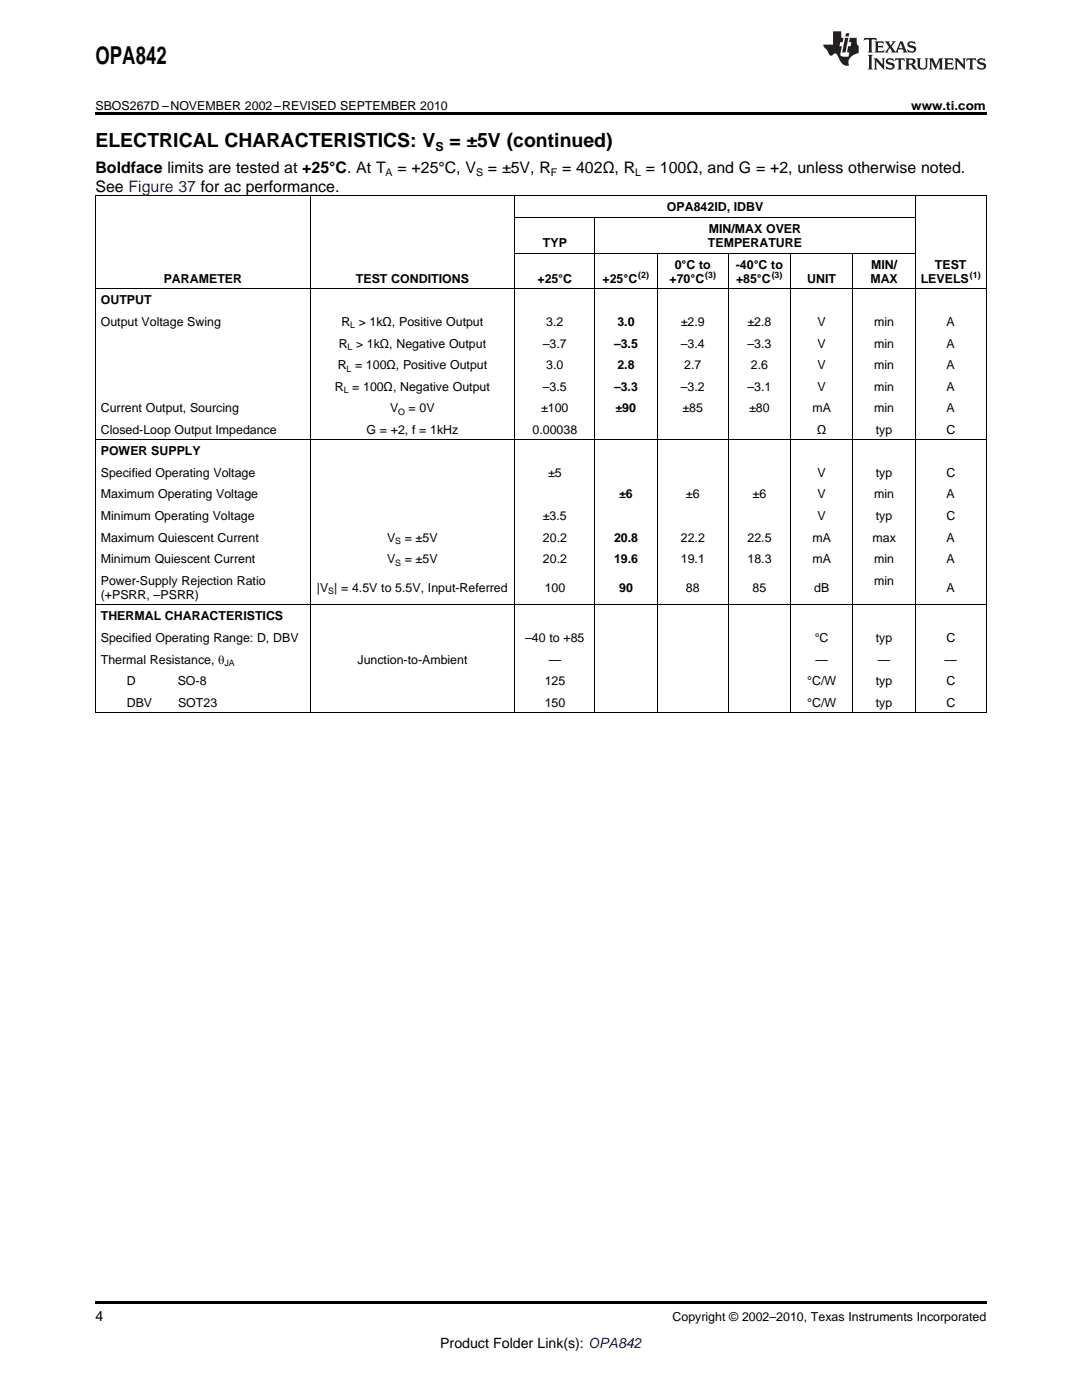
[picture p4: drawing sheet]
<svg xmlns="http://www.w3.org/2000/svg" width="216mm" height="279mm" viewBox="0 0 216 279" stroke-linecap="round" stroke-linejoin="round" font-family="sans-serif">
<defs><g id="words">
<text font-size="4.9" x="19" y="12.8">OPA842</text>
<g font-size="3.9">
<text x="19" y="29.3">ELECTRICAL CHARACTERISTICS: V</text>
<text x="89.7" y="29.3">= ±5V (continued)</text>
</g>
<g font-size="3.2">
<text x="19" y="34.4">Boldface limits are tested at +25°C. At T</text>
<text x="79.3" y="34.4">= +25°C, V</text>
<text x="97.4" y="34.4">= ±5V, R = 402Ω, R = 100Ω, and G = +2, unless otherwise noted.</text>
<text x="19" y="38.3">See Figure 37 for ac performance.</text>
</g>
<g font-size="2.8">
<text x="19" y="263.6">4</text>
<text x="87.8" y="269">Product Folder Link(s): OPA842</text>
</g>
<g font-size="2.5">
<text x="19" y="21.9">SBOS267D –NOVEMBER 2002–REVISED SEPTEMBER 2010</text>
<text x="181.8" y="21.9">www.ti.com</text>
<text x="86.9" y="30.1">S</text>
<text x="133.1" y="42.2">OPA842ID, IDBV</text>
<text x="141.4" y="46.5">MIN/MAX OVER</text>
<text x="108.3" y="49.3">TYP</text>
<text x="134.7" y="53.6">0°C to</text>
<text x="141.3" y="49.3">TEMPERATURE</text>
<text x="146.8" y="53.6">-40°C to</text>
<text x="173.8" y="53.6">MIN/</text>
<text x="186.5" y="53.6">TEST</text>
<text x="32.7" y="56.4">PARAMETER</text>
<text x="71" y="56.4">TEST CONDITIONS</text>
<text x="107.2" y="56.4">+25°C</text>
<text x="120.2" y="56.4">+25°C</text>
<text x="133.6" y="56.4">+70°C</text>
<text x="146.9" y="56.4">+85°C</text>
<text x="161.1" y="56.4">UNIT</text>
<text x="173.7" y="56.4">MAX</text>
<text x="183.7" y="56.4">LEVELS</text>
<text x="20.1" y="60.7">OUTPUT</text>
<text x="20.1" y="65.1">Output Voltage Swing</text>
<text x="68.1" y="65.1">R &gt; 1kΩ, Positive Output</text>
<text x="109" y="65.1">3.2</text>
<text x="123.2" y="65.1">3.0</text>
<text x="135.9" y="65.1">±2.9</text>
<text x="149.2" y="65.1">±2.8</text>
<text x="163.1" y="65.1">V</text>
<text x="174.4" y="65.1">min</text>
<text x="188.9" y="65.1">A</text>
<text x="67.6" y="69.4">R &gt; 1kΩ, Negative Output</text>
<text x="108.3" y="69.4">–3.7</text>
<text x="122.5" y="69.4">–3.5</text>
<text x="135.9" y="69.4">–3.4</text>
<text x="149.2" y="69.4">–3.3</text>
<text x="163.1" y="69.4">V</text>
<text x="174.4" y="69.4">min</text>
<text x="188.9" y="69.4">A</text>
<text x="66.8" y="78">R = 100Ω, Negative Output</text>
<text x="67.4" y="73.7">R = 100Ω, Positive Output</text>
<text x="108.3" y="78">–3.5</text>
<text x="109" y="73.7">3.0</text>
<text x="122.5" y="78">–3.3</text>
<text x="123.2" y="73.7">2.8</text>
<text x="135.9" y="78">–3.2</text>
<text x="136.5" y="73.7">2.7</text>
<text x="149.2" y="78">–3.1</text>
<text x="149.8" y="73.7">2.6</text>
<text x="163.1" y="73.7">V</text>
<text x="163.1" y="78">V</text>
<text x="174.4" y="73.7">min</text>
<text x="174.4" y="78">min</text>
<text x="188.9" y="73.7">A</text>
<text x="188.9" y="78">A</text>
<text x="20.1" y="82.3">Current Output, Sourcing</text>
<text x="77.8" y="82.3">V</text>
<text x="81.5" y="82.3">= 0V</text>
<text x="108" y="82.3">±100</text>
<text x="122.8" y="82.3">±90</text>
<text x="136.2" y="82.3">±85</text>
<text x="149.5" y="82.3">±80</text>
<text x="162.1" y="82.3">mA</text>
<text x="174.4" y="82.3">min</text>
<text x="188.9" y="82.3">A</text>
<text x="20.1" y="86.6">Closed-Loop Output Impedance</text>
<text x="73.1" y="86.6">G = +2, f = 1kHz</text>
<text x="106.3" y="86.6">0.00038</text>
<text x="163" y="86.6">Ω</text>
<text x="174.8" y="86.6">typ</text>
<text x="188.8" y="86.6">C</text>
<text x="20.1" y="90.9">POWER SUPPLY</text>
<text x="20.1" y="95.2">Specified Operating Voltage</text>
<text x="109.4" y="95.2">±5</text>
<text x="163.1" y="95.2">V</text>
<text x="174.8" y="95.2">typ</text>
<text x="188.8" y="95.2">C</text>
<text x="20.1" y="99.5">Maximum Operating Voltage</text>
<text x="123.5" y="99.5">±6</text>
<text x="136.9" y="99.5">±6</text>
<text x="150.2" y="99.5">±6</text>
<text x="163.1" y="99.5">V</text>
<text x="174.4" y="99.5">min</text>
<text x="188.9" y="99.5">A</text>
<text x="20.1" y="103.8">Minimum Operating Voltage</text>
<text x="108.3" y="103.8">±3.5</text>
<text x="163.1" y="103.8">V</text>
<text x="174.8" y="103.8">typ</text>
<text x="188.8" y="103.8">C</text>
<text x="20.1" y="108.1">Maximum Quiescent Current</text>
<text x="20.1" y="112.4">Minimum Quiescent Current</text>
<text x="77.3" y="108.1">V</text>
<text x="77.3" y="112.4">V</text>
<text x="80.8" y="108.1">= ±5V</text>
<text x="80.8" y="112.4">= ±5V</text>
<text x="108.3" y="108.1">20.2</text>
<text x="108.3" y="112.4">20.2</text>
<text x="122.5" y="108.1">20.8</text>
<text x="122.5" y="112.4">19.6</text>
<text x="135.9" y="108.1">22.2</text>
<text x="135.9" y="112.4">19.1</text>
<text x="149.2" y="108.1">22.5</text>
<text x="149.2" y="112.4">18.3</text>
<text x="162.1" y="108.1">mA</text>
<text x="162.1" y="112.4">mA</text>
<text x="174.1" y="108.1">max</text>
<text x="174.4" y="112.4">min</text>
<text x="188.9" y="108.1">A</text>
<text x="188.9" y="112.4">A</text>
<text x="20.1" y="116.7">Power-Supply Rejection Ratio</text>
<text x="20.1" y="119.5">(+PSRR, –PSRR)</text>
<text x="63.3" y="118.1">|V | = 4.5V to 5.5V, Input-Referred</text>
<text x="108.7" y="118.1">100</text>
<text x="123.5" y="118.1">90</text>
<text x="136.9" y="118.1">88</text>
<text x="150.2" y="118.1">85</text>
<text x="162.5" y="118.1">dB</text>
<text x="174.4" y="116.7">min</text>
<text x="188.9" y="118.1">A</text>
<text x="20.1" y="123.8">THERMAL CHARACTERISTICS</text>
<text x="20.1" y="128.1">Specified Operating Range: D, DBV</text>
<text x="104.8" y="128.1">–40 to +85</text>
<text x="162.6" y="128.1">°C</text>
<text x="174.8" y="128.1">typ</text>
<text x="188.8" y="128.1">C</text>
<text x="20.1" y="132.4">Thermal Resistance, q</text>
<text x="71.3" y="132.4">Junction-to-Ambient</text>
<text x="108.7" y="136.7">125</text>
<text x="109.5" y="132.4">—</text>
<text x="161.1" y="136.7">°C/W</text>
<text x="162.7" y="132.4">—</text>
<text x="174.8" y="136.7">typ</text>
<text x="175.2" y="132.4">—</text>
<text x="188.5" y="132.4">—</text>
<text x="188.8" y="136.7">C</text>
<text x="108.7" y="141">150</text>
<text x="161.1" y="141">°C/W</text>
<text x="174.8" y="141">typ</text>
<text x="188.8" y="141">C</text>
<text x="134.2" y="263.6">Copyright © 2002–2010, Texas Instruments Incorporated</text>
</g>
<g font-size="2.5" fill="#fff">
<text x="20.1" y="136.7">xx x D xxxx x SO-8</text>
<text x="20.1" y="141">xx x DBV xxx SOT23</text>
</g>
<g font-size="2.1">
<text x="76.9" y="35.1">A</text>
<text x="95" y="35.1">S</text>
<text x="109.9" y="35.1">F</text>
<text x="126.8" y="35.1">L</text>
</g>
<g font-size="1.8">
<text x="127.4" y="55.5">(2)</text>
<text x="140.7" y="55.5">(3)</text>
<text x="154" y="55.5">(3)</text>
<text x="193.5" y="55.5">(1)</text>
<text x="69.9" y="65.5">L</text>
<text x="69.4" y="69.8">L</text>
<text x="69.1" y="74.2">L</text>
<text x="68.6" y="78.5">L</text>
<text x="79.4" y="82.8">O</text>
<text x="78.9" y="108.6">S</text>
<text x="78.9" y="112.9">S</text>
<text x="65.5" y="118.6">S</text>
<text x="44.8" y="132.9">JA</text>
</g>
</g></defs>
<g fill="#231f20">
<path d="M172.5 7.6l-.1 .5 .4-.2h.6v.1v2.1l-.2 .4h.9l-.2-.4v-2.1l.1-.1h.5l.5 .2-.2-.5zM174.5 8.3l.2 .3v1.5l-.2 .4h1.8l.2-.6a1.04 1.04 0 0 1-1.3 .2v-.7h.6l.3 .2v-.6l-.3 .2h-.6v-.6l.8-.1 .4 .3-.2-.5zM176.5 8.3l.9 1.1-.9 1.1h.8l-.2-.2 .4-.7 .5 .7-.2 .2h1.5l-.2-.2 .2-.4h.9l.1 .4-.2 .2h1l-.3-.3-.7-1.9h-.5l-.9 2-.8-1 .9-1h-.8l.1 .3-.4 .5-.3-.6 .1-.2zM179.7 8.6l.4 1h-.7zM181.3 8.4a.63 .63 0 0 0-.2 .7 .63 .63 0 0 0 .6 .4l.6 .2 .1 .2a.75 .75 0 0 1-.7 .4 .75 .75 0 0 1-.6-.5l.1 .7 .1-.1a1.11 1.11 0 0 0 1.5-.6 1.13 1.13 0 0 0-1.2-.8l-.1-.4a1.04 1.04 0 0 1 1.2 .2l-.2-.5-.2 .1-.4-.2zM173.2 10.9l.2 .4v2.2l-.2 .4h1l-.3-.4v-2.2l.3-.4zM174.3 11.6l.3 .4v1.5l-.3 .4h.8l-.2-.4v-1.3l1.5 1.7v-1.9l.2-.4h-.7l.2 .4v.9l-1.1-1.3zM177 11.8a.62 .62 0 0 0-.2 .7 .62 .62 0 0 0 .6 .4l.6 .1 .1 .3a.76 .76 0 0 1-.7 .3 .76 .76 0 0 1-.7-.4l.2 .7 .1-.1a1.11 1.11 0 0 0 1.5-.6 1.13 1.13 0 0 0-1.2-.8l-.1-.4a1.04 1.04 0 0 1 1.2 .2l-.2-.6-.2 .1-.5-.1zM178.7 11.6l-.2 .6a.61 .61 0 0 1 .8-.3v1.6l-.2 .4h.9l-.2-.4v-1.6a.63 .63 0 0 1 .7 .3l-.1-.6zM180.6 11.6l.3 .4v1.5l-.3 .4h1l-.2-.2-.1-.8 .6 .2a.76 .76 0 0 0 1.2 .7l-1-1a.58 .58 0 0 0 .6-.5 .58 .58 0 0 0-.5-.6zM181.4 11.9h.1a.45 .45 0 0 1 .5 .1 .45 .45 0 0 1 .1 .5l-.8 .2zM182.9 11.6l.2 .2a2.17 2.17 0 0 0 .3 1.9 .99 .99 0 0 0 1.6-.6v-1.1l.2-.4h-.7l.2 .2a1.92 1.92 0 0 1-.2 1.8 .6 .6 0 0 1-.9-.5v-1.1l.2-.4zM185.4 11.6l.2 .4v1.5l-.2 .4h.7l-.2-.4v-1.4l.8 1.8 .8-1.8v1.4l-.2 .4h.9l-.2-.4v-1.5l.2-.4h-.8l-.6 1.5-.6-1.5zM188.4 11.6l.2 .4v1.5l-.2 .4h1.8l.1-.6a1.04 1.04 0 0 1-1.2 .1v-.6h.5l.4 .2v-.6l-.4 .2h-.5v-.7h.8l.3 .3-.1-.6zM190.5 11.6l.2 .4v1.5l-.2 .4h.7l-.2-.4v-1.3l1.5 1.7v-1.9l.2-.4h-.7l.2 .4v.9l-1.1-1.3zM192.9 11.6l-.1 .6a.61 .61 0 0 1 .7-.3l.1 1.6-.3 .4h1l-.3-.4 .1-1.6a.63 .63 0 0 1 .7 .3l-.1-.6zM195.2 11.8a.62 .62 0 0 0-.2 .7 .62 .62 0 0 0 .6 .4l.6 .1 .1 .3a.76 .76 0 0 1-.7 .3 .76 .76 0 0 1-.6-.4l.1 .7 .1-.1a1.11 1.11 0 0 0 1.6-.6 1.13 1.13 0 0 0-1.3-.8l-.1-.4a1.04 1.04 0 0 1 1.2 .2l-.1-.6-.2 .1-.5-.1z"/>
<path d="M166.2 6.3v2.6h-1.9v.4l.8 .9a.91 .91 0 0 0 1 .8 .56 .56 0 0 1 .5-.3 .56 .56 0 0 1 .5 .3l.4 .8a1.53 1.53 0 0 0 1.9 1.2 1.54 1.54 0 0 1 1-2.1l.9-.3v-1.4a1.52 1.52 0 0 1-.4-1.6h-1.3l-.2 .8h.5l-.2 .8h-.5l-.1 1v.2l.4 .1-.2 .8a1.93 1.93 0 0 1-1.6-.3l.3-1.8h-.5l.2-.8h.4l.2-.8h-.4v-1.3zM168.6 7.6l-.6 2.9h.7l.6-2.9zM168.8 6.6l-.1 .7h.6l.2-.7z"/>
</g>
<path d="M19 39.1l.3 .1zM19 22.5h177.8v.5h-177.8zM19 259.7h177.8v.5h-177.8z" fill="#000"/>
<g fill="none" stroke="#000" stroke-width=".2">
<path d="M19 39.1h177.8M19.1 39.2v103.1M61.9 39.2v103.1M102.7 39.2v103.1M182.6 39.2v103.1M196.8 39.2v103.1M19 57.7h177.8M102.8 50.5h79.8M102.8 43.4h79.8M118.7 43.5v98.8M131.1 50.6v91.7M145.3 50.6v91.7"/>
<path d="M157.7 50.6v91.7M170.2 50.6v91.7M19 87.8h177.8M19 120.7h177.8M19 142.3h177.8"/>
</g>
<use href="#words"/>
</svg>
